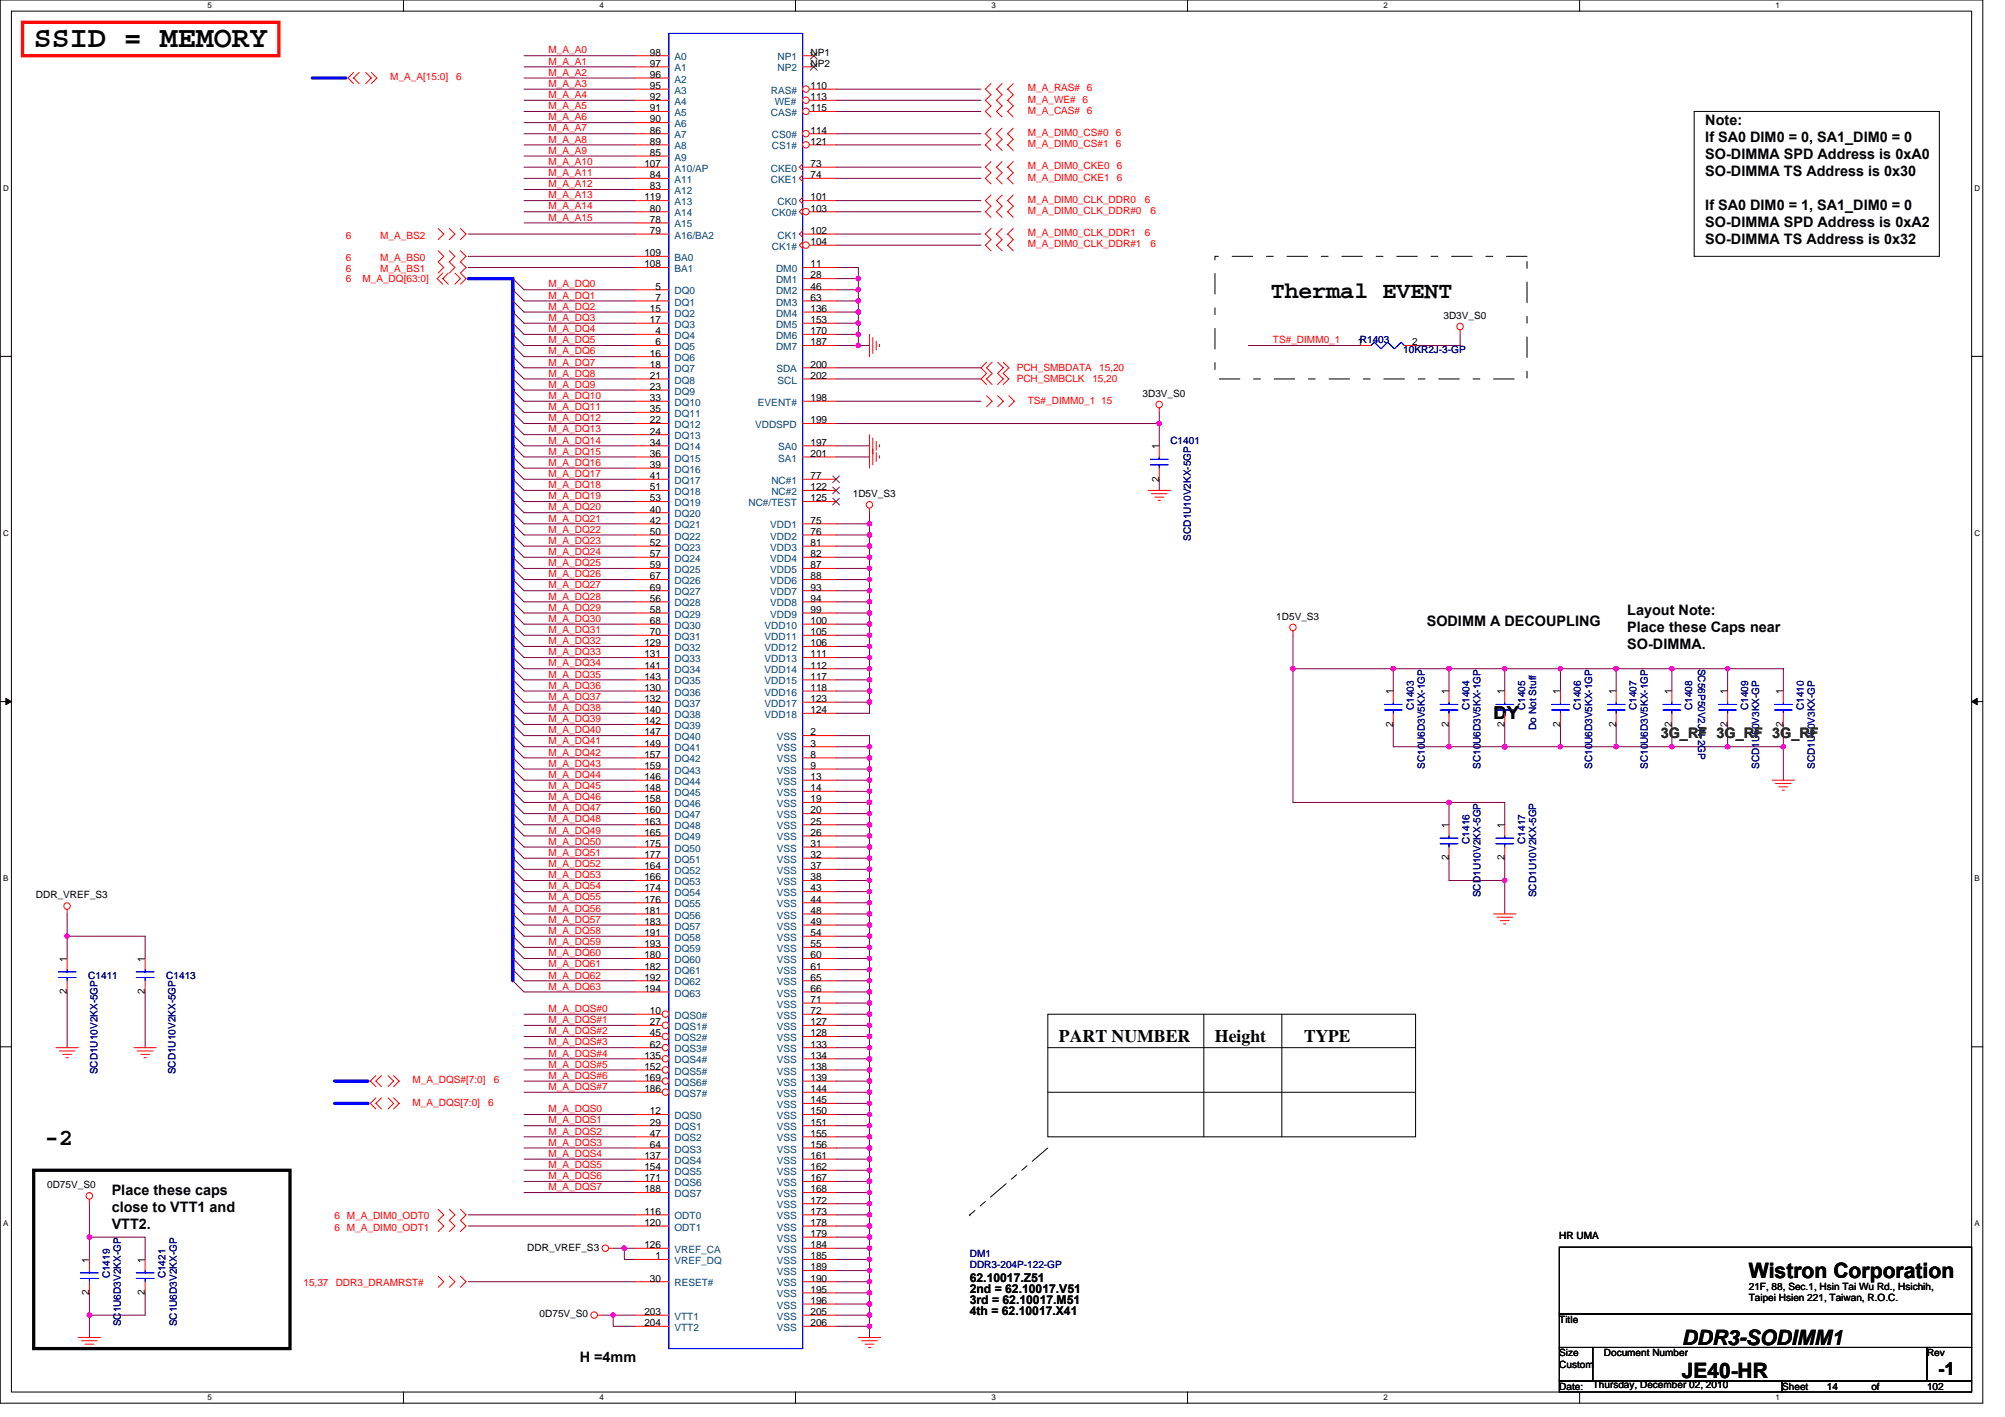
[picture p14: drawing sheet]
<svg xmlns="http://www.w3.org/2000/svg" width="297mm" height="210mm" viewBox="0 0 297 210" stroke-linecap="round" stroke-linejoin="round" font-family="sans-serif">
<defs><g id="words">
<text font-size="4.4" x="5" y="7">SSID = MEMORY</text>
<g font-size="3.5">
<text x="188.3" y="44.2">Thermal EVENT</text>
<text x="6.6" y="169.7">-2</text>
</g>
<g font-size="3.1">
<text x="259.1" y="189.3">Wistron Corporation</text>
<text x="249.2" y="199.2">DDR3-SODIMM1</text>
<text x="249.2" y="204.2">JE40-HR</text>
</g>
<g font-size="2.6">
<text x="221.3" y="106.4">DY</text>
<text x="156.9" y="154.3">PART NUMBER</text>
<text x="180" y="154.3">Height</text>
<text x="193.2" y="154.3">TYPE</text>
<text x="287.1" y="203.7">-1</text>
</g>
<g font-size="2.1">
<text x="252.6" y="18.5">Note:</text>
<text x="252.6" y="21">If SA0 DIM0 = 0, SA1_DIM0 = 0</text>
<text x="252.6" y="23.5">SO-DIMMA SPD Address is 0xA0</text>
<text x="252.6" y="26.1">SO-DIMMA TS Address is 0x30</text>
<text x="252.6" y="31.1">If SA0 DIM0 = 1, SA1_DIM0 = 0</text>
<text x="252.6" y="33.6">SO-DIMMA SPD Address is 0xA2</text>
<text x="252.6" y="36.1">SO-DIMMA TS Address is 0x32</text>
<text x="211.4" y="92.8">SODIMM A DECOUPLING</text>
<text x="241.1" y="91.1">Layout Note:</text>
<text x="241.1" y="93.7">Place these Caps near</text>
<text x="241.1" y="96.2">SO-DIMMA.</text>
<text x="16.5" y="177">Place these caps</text>
<text x="16.5" y="179.5">close to VTT1 and</text>
<text x="16.5" y="182">VTT2.</text>
<text x="85.9" y="201.8">H =4mm</text>
</g>
<text font-size="2.1" fill="#008000" x="246" y="109.3">3G_RF 3G_RF 3G_RF</text>
<g font-size="1.8">
<text x="143.7" y="189.9">62.10017.Z51</text>
<text x="143.7" y="191.5">2nd = 62.10017.V51</text>
<text x="143.7" y="193.2">3rd = 62.10017.M51</text>
<text x="143.7" y="194.8">4th = 62.10017.X41</text>
</g>
<g font-size="1.5" fill="#f00">
<text x="57.8" y="11.9">M_A_A[15:0]</text>
<text x="67.6" y="11.9">6</text>
<text x="81.3" y="9.6">M_A_A1</text>
<text x="81.3" y="11.2">M_A_A2</text>
<text x="81.3" y="7.9">M_A_A0</text>
<text x="81.3" y="12.9">M_A_A3</text>
<text x="81.3" y="14.5">M_A_A4</text>
<text x="81.3" y="16.2">M_A_A5</text>
<text x="81.3" y="17.8">M_A_A6</text>
<text x="152.3" y="15.2">M_A_WE# 6</text>
<text x="152.3" y="16.8">M_A_CAS# 6</text>
<text x="152.3" y="13.5">M_A_RAS# 6</text>
<text x="81.3" y="19.5">M_A_A7</text>
<text x="81.3" y="21.1">M_A_A8</text>
<text x="81.3" y="22.8">M_A_A9</text>
<text x="152.3" y="20.2">M_A_DIM0_CS#0</text>
<text x="152.3" y="21.8">M_A_DIM0_CS#1</text>
<text x="165.3" y="20.2">6</text>
<text x="165.3" y="21.8">6</text>
<text x="81.3" y="24.4">M_A_A10</text>
<text x="81.3" y="26.1">M_A_A11</text>
<text x="81.3" y="29.4">M_A_A13</text>
<text x="81.3" y="27.7">M_A_A12</text>
<text x="152.3" y="25.1">M_A_DIM0_CKE0</text>
<text x="152.3" y="26.8">M_A_DIM0_CKE1</text>
<text x="165.5" y="25.1">6</text>
<text x="165.5" y="26.8">6</text>
<text x="51.2" y="35.3">6</text>
<text x="56.3" y="35.3">M_A_BS2</text>
<text x="81.3" y="31">M_A_A14</text>
<text x="81.3" y="32.7">M_A_A15</text>
<text x="152.3" y="30.1">M_A_DIM0_CLK_DDR0</text>
<text x="152.3" y="31.7">M_A_DIM0_CLK_DDR#0</text>
<text x="152.3" y="35">M_A_DIM0_CLK_DDR1</text>
<text x="169.6" y="30.1">6</text>
<text x="169.6" y="35">6</text>
<text x="170.4" y="31.7">6</text>
<text x="51.2" y="38.7">6</text>
<text x="51.2" y="40.3">6</text>
<text x="51.2" y="41.8">6</text>
<text x="53.7" y="41.8">M_A_DQ[63:0]</text>
<text x="56.3" y="38.7">M_A_BS0</text>
<text x="56.3" y="40.3">M_A_BS1</text>
<text x="152.3" y="36.7">M_A_DIM0_CLK_DDR#1</text>
<text x="170.4" y="36.7">6</text>
<text x="81.3" y="42.6">M_A_DQ0</text>
<text x="81.3" y="44.2">M_A_DQ1</text>
<text x="81.3" y="45.9">M_A_DQ2</text>
<text x="81.3" y="47.5">M_A_DQ3</text>
<text x="81.3" y="49.2">M_A_DQ4</text>
<text x="81.3" y="50.8">M_A_DQ5</text>
<text x="81.3" y="52.5">M_A_DQ6</text>
<text x="188.6" y="50.8">TS#_DIMM0_1</text>
<text x="81.3" y="54.1">M_A_DQ7</text>
<text x="81.3" y="55.8">M_A_DQ8</text>
<text x="81.3" y="57.4">M_A_DQ9</text>
<text x="81.3" y="59.1">M_A_DQ10</text>
<text x="150.6" y="56.6">PCH_SMBCLK</text>
<text x="150.6" y="55">PCH_SMBDATA</text>
<text x="152.3" y="59.8">TS#_DIMM0_1 15</text>
<text x="161.8" y="56.6">15,20</text>
<text x="162.8" y="55">15,20</text>
<text x="81.3" y="62.4">M_A_DQ12</text>
<text x="81.3" y="64.1">M_A_DQ13</text>
<text x="81.3" y="65.7">M_A_DQ14</text>
<text x="81.3" y="60.7">M_A_DQ11</text>
<text x="81.3" y="67.4">M_A_DQ15</text>
<text x="81.3" y="69">M_A_DQ16</text>
<text x="81.3" y="70.7">M_A_DQ17</text>
<text x="81.3" y="72.3">M_A_DQ18</text>
<text x="81.3" y="74">M_A_DQ19</text>
<text x="81.3" y="75.6">M_A_DQ20</text>
<text x="81.3" y="77.3">M_A_DQ21</text>
<text x="81.3" y="78.9">M_A_DQ22</text>
<text x="81.3" y="80.6">M_A_DQ23</text>
<text x="81.3" y="82.2">M_A_DQ24</text>
<text x="81.3" y="83.9">M_A_DQ25</text>
<text x="81.3" y="85.5">M_A_DQ26</text>
<text x="81.3" y="87.2">M_A_DQ27</text>
<text x="81.3" y="88.8">M_A_DQ28</text>
<text x="81.3" y="90.5">M_A_DQ29</text>
<text x="81.3" y="92.1">M_A_DQ30</text>
<text x="81.3" y="93.8">M_A_DQ31</text>
<text x="81.3" y="95.4">M_A_DQ32</text>
<text x="81.3" y="97.1">M_A_DQ33</text>
<text x="81.3" y="98.7">M_A_DQ34</text>
<text x="81.3" y="100.4">M_A_DQ35</text>
<text x="81.3" y="102">M_A_DQ36</text>
<text x="81.3" y="103.7">M_A_DQ37</text>
<text x="81.3" y="105.3">M_A_DQ38</text>
<text x="81.3" y="107">M_A_DQ39</text>
<text x="81.3" y="108.6">M_A_DQ40</text>
<text x="81.3" y="110.3">M_A_DQ41</text>
<text x="81.3" y="111.9">M_A_DQ42</text>
<text x="81.3" y="113.6">M_A_DQ43</text>
<text x="81.3" y="115.2">M_A_DQ44</text>
<text x="81.3" y="116.9">M_A_DQ45</text>
<text x="81.3" y="118.5">M_A_DQ46</text>
<text x="81.3" y="120.2">M_A_DQ47</text>
<text x="81.3" y="121.8">M_A_DQ48</text>
<text x="81.3" y="123.5">M_A_DQ49</text>
<text x="81.3" y="125.1">M_A_DQ50</text>
<text x="81.3" y="126.8">M_A_DQ51</text>
<text x="81.3" y="128.4">M_A_DQ52</text>
<text x="81.3" y="130.1">M_A_DQ53</text>
<text x="81.3" y="131.7">M_A_DQ54</text>
<text x="81.3" y="133.4">M_A_DQ55</text>
<text x="81.3" y="135">M_A_DQ56</text>
<text x="81.3" y="136.7">M_A_DQ57</text>
<text x="81.3" y="138.3">M_A_DQ58</text>
<text x="81.3" y="140">M_A_DQ59</text>
<text x="81.3" y="141.6">M_A_DQ60</text>
<text x="81.3" y="143.3">M_A_DQ61</text>
<text x="81.3" y="149.9">M_A_DQS#0</text>
<text x="81.3" y="144.9">M_A_DQ62</text>
<text x="81.3" y="146.6">M_A_DQ63</text>
<text x="81.3" y="151.6">M_A_DQS#1</text>
<text x="81.3" y="153.2">M_A_DQS#2</text>
<text x="81.3" y="154.9">M_A_DQS#3</text>
<text x="61.1" y="160.5">M_A_DQS#[7:0]</text>
<text x="73.2" y="160.5">6</text>
<text x="81.3" y="158.2">M_A_DQS#5</text>
<text x="81.3" y="159.8">M_A_DQS#6</text>
<text x="81.3" y="161.5">M_A_DQS#7</text>
<text x="81.3" y="156.5">M_A_DQS#4</text>
<text x="61.1" y="163.8">M_A_DQS[7:0]</text>
<text x="72.3" y="163.8">6</text>
<text x="81.3" y="164.8">M_A_DQS0</text>
<text x="81.3" y="166.4">M_A_DQS1</text>
<text x="81.3" y="169.7">M_A_DQS3</text>
<text x="81.3" y="171.4">M_A_DQS4</text>
<text x="81.3" y="173">M_A_DQS5</text>
<text x="81.3" y="168.1">M_A_DQS2</text>
<text x="81.3" y="174.7">M_A_DQS6</text>
<text x="81.3" y="176.3">M_A_DQS7</text>
<text x="49.6" y="180.6">6 M_A_DIM0_ODT0</text>
<text x="49.6" y="182.3">6 M_A_DIM0_ODT1</text>
<text x="45" y="190.5">15,37</text>
<text x="49.7" y="190.5">DDR3_DRAMRST#</text>
</g>
<g font-size="1.5">
<text x="96.3" y="8.2">98</text>
<text x="96.3" y="9.9">97</text>
<text x="96.3" y="11.5">96</text>
<text x="120.1" y="8.2">NP1</text>
<text x="120.1" y="9.9">NP2</text>
<text x="96.3" y="13.2">95</text>
<text x="96.3" y="14.8">92</text>
<text x="96.3" y="16.5">91</text>
<text x="120.1" y="13.2">110</text>
<text x="120.1" y="16.5">115</text>
<text x="120.1" y="14.8">113</text>
<text x="96.3" y="18.1">90</text>
<text x="96.3" y="19.8">86</text>
<text x="96.3" y="21.4">89</text>
<text x="96.3" y="23.1">85</text>
<text x="120.1" y="19.8">114</text>
<text x="120.1" y="21.4">121</text>
<text x="95.5" y="24.7">107</text>
<text x="95.5" y="29.7">119</text>
<text x="96.3" y="26.4">84</text>
<text x="96.3" y="28">83</text>
<text x="120.1" y="29.7">101</text>
<text x="120.1" y="24.7">73</text>
<text x="120.1" y="26.4">74</text>
<text x="96.3" y="31.3">80</text>
<text x="96.3" y="33">78</text>
<text x="96.3" y="34.6">79</text>
<text x="120.1" y="34.6">102</text>
<text x="120.1" y="31.3">103</text>
<text x="95.5" y="38">109</text>
<text x="95.5" y="39.6">108</text>
<text x="120.1" y="39.6">11</text>
<text x="120.1" y="41.3">28</text>
<text x="120.1" y="36.3">104</text>
<text x="96.3" y="46.2">15</text>
<text x="96.3" y="47.9">17</text>
<text x="97.1" y="42.9">5</text>
<text x="97.1" y="44.6">7</text>
<text x="120.1" y="42.9">46</text>
<text x="120.1" y="44.6">63</text>
<text x="120.1" y="46.2">136</text>
<text x="120.1" y="47.9">153</text>
<text x="213.8" y="47.2">3D3V_S0</text>
<text x="96.3" y="52.8">16</text>
<text x="97.1" y="49.5">4</text>
<text x="97.1" y="51.2">6</text>
<text x="120.1" y="49.5">170</text>
<text x="120.1" y="51.2">187</text>
<text x="201.1" y="51.2">1R1403</text>
<text x="209.2" y="51.2">2</text>
<text x="96.3" y="54.5">18</text>
<text x="96.3" y="56.1">21</text>
<text x="96.3" y="57.8">23</text>
<text x="96.3" y="59.4">33</text>
<text x="120.1" y="59.4">198</text>
<text x="120.1" y="54.5">200</text>
<text x="120.1" y="56.1">202</text>
<text x="169.3" y="58.8">3D3V_S0</text>
<text x="96.3" y="61.1">35</text>
<text x="96.3" y="62.7">22</text>
<text x="96.3" y="64.4">24</text>
<text x="120.1" y="62.7">199</text>
<text x="96.3" y="66">34</text>
<text x="96.3" y="67.7">36</text>
<text x="96.3" y="69.3">39</text>
<text x="96.3" y="71">41</text>
<text x="120.1" y="71">77</text>
<text x="120.1" y="66">197</text>
<text x="120.1" y="67.7">201</text>
<text x="171.7" y="71.3" transform="rotate(-90 171.7 71.3)">2</text>
<text x="171.7" y="66.5" transform="rotate(-90 171.7 66.5)">1</text>
<text x="96.3" y="72.6">51</text>
<text x="96.3" y="74.3">53</text>
<text x="96.3" y="75.9">40</text>
<text x="96.3" y="77.6">42</text>
<text x="120.1" y="77.6">75</text>
<text x="120.1" y="72.6">122</text>
<text x="120.1" y="74.3">125</text>
<text x="126.3" y="73.6">1D5V_S3</text>
<text x="96.3" y="79.2">50</text>
<text x="96.3" y="80.9">52</text>
<text x="96.3" y="82.5">57</text>
<text x="120.1" y="80.9">81</text>
<text x="120.1" y="82.5">82</text>
<text x="120.1" y="79.2">76</text>
<text x="96.3" y="84.2">59</text>
<text x="96.3" y="85.8">67</text>
<text x="96.3" y="87.5">69</text>
<text x="96.3" y="89.1">56</text>
<text x="120.1" y="84.2">87</text>
<text x="120.1" y="85.8">88</text>
<text x="120.1" y="87.5">93</text>
<text x="120.1" y="89.1">94</text>
<text x="95.5" y="95.7">129</text>
<text x="96.3" y="90.8">58</text>
<text x="96.3" y="92.4">68</text>
<text x="96.3" y="94.1">70</text>
<text x="120.1" y="90.8">99</text>
<text x="120.1" y="92.4">100</text>
<text x="120.1" y="94.1">105</text>
<text x="120.1" y="95.7">106</text>
<text x="189.1" y="91.8">1D5V_S3</text>
<text x="95.5" y="97.4">131</text>
<text x="95.5" y="99">141</text>
<text x="95.5" y="100.7">143</text>
<text x="120.1" y="97.4">111</text>
<text x="120.1" y="99">112</text>
<text x="120.1" y="100.7">117</text>
<text x="95.5" y="102.3">130</text>
<text x="95.5" y="104">132</text>
<text x="95.5" y="105.6">140</text>
<text x="95.5" y="107.3">142</text>
<text x="120.1" y="105.6">124</text>
<text x="120.1" y="102.3">118</text>
<text x="120.1" y="104">123</text>
<text x="206.4" y="107.7" transform="rotate(-90 206.4 107.7)">2</text>
<text x="206.4" y="102.8" transform="rotate(-90 206.4 102.8)">1</text>
<text x="214.6" y="107.7" transform="rotate(-90 214.6 107.7)">2</text>
<text x="214.6" y="102.8" transform="rotate(-90 214.6 102.8)">1</text>
<text x="222.9" y="107.7" transform="rotate(-90 222.9 107.7)">2</text>
<text x="222.9" y="102.8" transform="rotate(-90 222.9 102.8)">1</text>
<text x="231.2" y="107.7" transform="rotate(-90 231.2 107.7)">2</text>
<text x="231.2" y="102.8" transform="rotate(-90 231.2 102.8)">1</text>
<text x="239.4" y="107.7" transform="rotate(-90 239.4 107.7)">2</text>
<text x="239.4" y="102.8" transform="rotate(-90 239.4 102.8)">1</text>
<text x="247.7" y="107.7" transform="rotate(-90 247.7 107.7)">2</text>
<text x="247.7" y="102.8" transform="rotate(-90 247.7 102.8)">1</text>
<text x="255.9" y="107.7" transform="rotate(-90 255.9 107.7)">2</text>
<text x="255.9" y="102.8" transform="rotate(-90 255.9 102.8)">1</text>
<text x="264.2" y="107.7" transform="rotate(-90 264.2 107.7)">2</text>
<text x="264.2" y="102.8" transform="rotate(-90 264.2 102.8)">1</text>
<text x="95.5" y="108.9">147</text>
<text x="95.5" y="110.6">149</text>
<text x="95.5" y="112.2">157</text>
<text x="95.5" y="113.9">159</text>
<text x="120.1" y="108.9">2</text>
<text x="120.1" y="110.6">3</text>
<text x="120.1" y="112.2">8</text>
<text x="120.1" y="113.9">9</text>
<text x="95.5" y="115.5">146</text>
<text x="95.5" y="117.2">148</text>
<text x="95.5" y="118.9">158</text>
<text x="120.1" y="115.5">13</text>
<text x="120.1" y="117.2">14</text>
<text x="120.1" y="118.9">19</text>
<text x="95.5" y="120.5">160</text>
<text x="95.5" y="122.2">163</text>
<text x="95.5" y="123.8">165</text>
<text x="95.5" y="125.5">175</text>
<text x="120.1" y="120.5">20</text>
<text x="120.1" y="122.2">25</text>
<text x="120.1" y="123.8">26</text>
<text x="120.1" y="125.5">31</text>
<text x="214.6" y="122.7" transform="rotate(-90 214.6 122.7)">1</text>
<text x="222.9" y="122.7" transform="rotate(-90 222.9 122.7)">1</text>
<text x="95.5" y="127.1">177</text>
<text x="95.5" y="128.8">164</text>
<text x="95.5" y="130.4">166</text>
<text x="120.1" y="127.1">32</text>
<text x="120.1" y="128.8">37</text>
<text x="120.1" y="130.4">38</text>
<text x="214.6" y="127.5" transform="rotate(-90 214.6 127.5)">2</text>
<text x="222.9" y="127.5" transform="rotate(-90 222.9 127.5)">2</text>
<text x="5.3" y="133.1">DDR_VREF_S3</text>
<text x="95.5" y="132.1">174</text>
<text x="95.5" y="133.7">176</text>
<text x="95.5" y="135.4">181</text>
<text x="95.5" y="137">183</text>
<text x="120.1" y="132.1">43</text>
<text x="120.1" y="133.7">44</text>
<text x="120.1" y="135.4">48</text>
<text x="120.1" y="137">49</text>
<text x="9.9" y="142.5" transform="rotate(-90 9.9 142.5)">1</text>
<text x="21.5" y="142.5" transform="rotate(-90 21.5 142.5)">1</text>
<text x="95.5" y="138.7">191</text>
<text x="95.5" y="140.3">193</text>
<text x="95.5" y="142">180</text>
<text x="95.5" y="143.6">182</text>
<text x="120.1" y="138.7">54</text>
<text x="120.1" y="140.3">55</text>
<text x="120.1" y="142">60</text>
<text x="120.1" y="143.6">61</text>
<text x="9.9" y="147.3" transform="rotate(-90 9.9 147.3)">2</text>
<text x="21.5" y="147.3" transform="rotate(-90 21.5 147.3)">2</text>
<text x="95.5" y="145.3">192</text>
<text x="95.5" y="146.9">194</text>
<text x="120.1" y="145.3">65</text>
<text x="120.1" y="146.9">66</text>
<text x="120.1" y="148.6">71</text>
<text x="96.3" y="150.2">10</text>
<text x="96.3" y="151.9">27</text>
<text x="96.3" y="153.5">45</text>
<text x="96.3" y="155.2">62</text>
<text x="120.1" y="150.2">72</text>
<text x="120.1" y="151.9">127</text>
<text x="120.1" y="153.5">128</text>
<text x="120.1" y="155.2">133</text>
<text x="95.5" y="156.8">135</text>
<text x="95.5" y="158.5">152</text>
<text x="95.5" y="160.1">169</text>
<text x="95.5" y="161.8">186</text>
<text x="120.1" y="156.8">134</text>
<text x="120.1" y="158.5">138</text>
<text x="120.1" y="160.1">139</text>
<text x="120.1" y="161.8">144</text>
<text x="96.3" y="165.1">12</text>
<text x="96.3" y="166.7">29</text>
<text x="120.1" y="163.4">145</text>
<text x="120.1" y="166.7">151</text>
<text x="120.1" y="165.1">150</text>
<text x="95.5" y="171.7">137</text>
<text x="95.5" y="173.3">154</text>
<text x="96.3" y="168.4">47</text>
<text x="96.3" y="170">64</text>
<text x="120.1" y="168.4">155</text>
<text x="120.1" y="170">156</text>
<text x="120.1" y="171.7">161</text>
<text x="120.1" y="173.3">162</text>
<text x="7" y="176">0D75V_S0</text>
<text x="95.5" y="175">171</text>
<text x="95.5" y="176.6">188</text>
<text x="95.5" y="179.9">116</text>
<text x="120.1" y="175">167</text>
<text x="120.1" y="176.6">168</text>
<text x="120.1" y="179.9">173</text>
<text x="120.1" y="178.3">172</text>
<text x="78.1" y="185.3">DDR_VREF_S3</text>
<text x="95.5" y="181.6">120</text>
<text x="95.5" y="184.9">126</text>
<text x="120.1" y="183.2">179</text>
<text x="120.1" y="181.6">178</text>
<text x="120.1" y="184.9">184</text>
<text x="231" y="183.6">HR UMA</text>
<text x="13.2" y="191.9" transform="rotate(-90 13.2 191.9)">2</text>
<text x="13.2" y="187" transform="rotate(-90 13.2 187)">1</text>
<text x="21.5" y="191.9" transform="rotate(-90 21.5 191.9)">2</text>
<text x="21.5" y="187" transform="rotate(-90 21.5 187)">1</text>
<text x="96.3" y="189.8">30</text>
<text x="97.1" y="186.5">1</text>
<text x="120.1" y="186.5">185</text>
<text x="120.1" y="188.2">189</text>
<text x="120.1" y="189.8">190</text>
<text x="120.1" y="191.5">195</text>
<text x="259.1" y="191">21F, 88, Sec.1, Hsin Tai Wu Rd., Hsichih,</text>
<text x="79.9" y="195.2">0D75V_S0</text>
<text x="95.5" y="194.8">203</text>
<text x="95.5" y="196.4">204</text>
<text x="120.1" y="193.1">196</text>
<text x="120.1" y="194.8">205</text>
<text x="120.1" y="196.4">206</text>
<text x="231" y="196">Title</text>
<text x="259.1" y="192.7">Taipei Hsien 221, Taiwan, R.O.C.</text>
<text x="231" y="200.9">Size</text>
<text x="231" y="202.6">Custom</text>
<text x="237.6" y="200.9">Document Number</text>
<text x="285.5" y="200.9">Rev</text>
<text x="231" y="205.9">Date:</text>
<text x="236" y="205.6">Thursday, December 02, 2010</text>
<text x="264" y="205.9">Sheet</text>
<text x="270.6" y="205.9">14</text>
<text x="277.2" y="205.9">of</text>
<text x="285.5" y="205.9">102</text>
</g>
<g font-size="1.5" fill="#004080">
<text x="99.9" y="8.9">A0</text>
<text x="99.9" y="10.6">A1</text>
<text x="115.2" y="8.9">NP1</text>
<text x="115.2" y="10.6">NP2</text>
<text x="99.9" y="12.2">A2</text>
<text x="99.9" y="13.9">A3</text>
<text x="99.9" y="15.5">A4</text>
<text x="99.9" y="17.2">A5</text>
<text x="114.2" y="13.9">RAS#</text>
<text x="114.2" y="17.2">CAS#</text>
<text x="114.8" y="15.5">WE#</text>
<text x="99.9" y="18.8">A6</text>
<text x="99.9" y="20.5">A7</text>
<text x="99.9" y="22.1">A8</text>
<text x="99.9" y="23.8">A9</text>
<text x="114.4" y="20.5">CS0#</text>
<text x="114.4" y="22.1">CS1#</text>
<text x="99.9" y="25.4">A10/AP</text>
<text x="99.9" y="27.1">A11</text>
<text x="99.9" y="28.7">A12</text>
<text x="114.2" y="25.4">CKE0</text>
<text x="114.2" y="27.1">CKE1</text>
<text x="99.9" y="30.4">A13</text>
<text x="99.9" y="32">A14</text>
<text x="99.9" y="33.7">A15</text>
<text x="99.9" y="35.3">A16/BA2</text>
<text x="114.4" y="32">CK0#</text>
<text x="115.2" y="30.4">CK0</text>
<text x="115.2" y="35.3">CK1</text>
<text x="99.9" y="38.7">BA0</text>
<text x="99.9" y="40.3">BA1</text>
<text x="114.4" y="37">CK1#</text>
<text x="115" y="40.3">DM0</text>
<text x="115" y="42">DM1</text>
<text x="99.9" y="43.6">DQ0</text>
<text x="99.9" y="45.3">DQ1</text>
<text x="99.9" y="46.9">DQ2</text>
<text x="115" y="43.6">DM2</text>
<text x="115" y="45.3">DM3</text>
<text x="115" y="46.9">DM4</text>
<text x="99.9" y="48.6">DQ3</text>
<text x="99.9" y="50.2">DQ4</text>
<text x="99.9" y="51.9">DQ5</text>
<text x="99.9" y="53.5">DQ6</text>
<text x="115" y="48.6">DM5</text>
<text x="115" y="50.2">DM6</text>
<text x="115" y="51.9">DM7</text>
<text x="99.9" y="55.2">DQ7</text>
<text x="99.9" y="56.8">DQ8</text>
<text x="99.9" y="58.5">DQ9</text>
<text x="115" y="55.2">SDA</text>
<text x="115.2" y="56.8">SCL</text>
<text x="99.9" y="60.1">DQ10</text>
<text x="99.9" y="61.8">DQ11</text>
<text x="99.9" y="63.4">DQ12</text>
<text x="99.9" y="65.1">DQ13</text>
<text x="111.9" y="63.4">VDDSPD</text>
<text x="112.3" y="60.1">EVENT#</text>
<text x="99.9" y="66.7">DQ14</text>
<text x="99.9" y="68.4">DQ15</text>
<text x="99.9" y="70">DQ16</text>
<text x="99.9" y="71.7">DQ17</text>
<text x="114.3" y="71.7">NC#1</text>
<text x="115.3" y="66.7">SA0</text>
<text x="115.3" y="68.4">SA1</text>
<text x="99.9" y="73.3">DQ18</text>
<text x="99.9" y="75">DQ19</text>
<text x="99.9" y="76.6">DQ20</text>
<text x="110.9" y="75">NC#/TEST</text>
<text x="114.3" y="73.3">NC#2</text>
<text x="99.9" y="78.3">DQ21</text>
<text x="99.9" y="79.9">DQ22</text>
<text x="99.9" y="81.6">DQ23</text>
<text x="99.9" y="83.2">DQ24</text>
<text x="114.1" y="81.6">VDD3</text>
<text x="114.1" y="83.2">VDD4</text>
<text x="114.1" y="78.3">VDD1</text>
<text x="114.1" y="79.9">VDD2</text>
<text x="99.9" y="84.9">DQ25</text>
<text x="99.9" y="86.5">DQ26</text>
<text x="99.9" y="88.2">DQ27</text>
<text x="99.9" y="89.8">DQ28</text>
<text x="114.1" y="84.9">VDD5</text>
<text x="114.1" y="86.5">VDD6</text>
<text x="114.1" y="88.2">VDD7</text>
<text x="114.1" y="89.8">VDD8</text>
<text x="99.9" y="91.5">DQ29</text>
<text x="99.9" y="93.1">DQ30</text>
<text x="99.9" y="94.8">DQ31</text>
<text x="113.3" y="93.1">VDD10</text>
<text x="113.3" y="94.8">VDD11</text>
<text x="114.1" y="91.5">VDD9</text>
<text x="99.9" y="96.4">DQ32</text>
<text x="99.9" y="98.1">DQ33</text>
<text x="99.9" y="99.7">DQ34</text>
<text x="99.9" y="101.4">DQ35</text>
<text x="113.3" y="98.1">VDD13</text>
<text x="113.3" y="99.7">VDD14</text>
<text x="113.3" y="101.4">VDD15</text>
<text x="113.3" y="96.4">VDD12</text>
<text x="99.9" y="103">DQ36</text>
<text x="99.9" y="104.7">DQ37</text>
<text x="99.9" y="106.3">DQ38</text>
<text x="99.9" y="108">DQ39</text>
<text x="113.3" y="106.3">VDD18</text>
<text x="113.3" y="103">VDD16</text>
<text x="113.3" y="104.7">VDD17</text>
<text x="99.9" y="109.6">DQ40</text>
<text x="99.9" y="111.3">DQ41</text>
<text x="99.9" y="112.9">DQ42</text>
<text x="115.1" y="109.6">VSS</text>
<text x="115.1" y="111.3">VSS</text>
<text x="115.1" y="112.9">VSS</text>
<text x="99.9" y="114.6">DQ43</text>
<text x="99.9" y="116.2">DQ44</text>
<text x="99.9" y="117.9">DQ45</text>
<text x="99.9" y="119.5">DQ46</text>
<text x="115.1" y="114.6">VSS</text>
<text x="115.1" y="116.2">VSS</text>
<text x="115.1" y="117.9">VSS</text>
<text x="115.1" y="119.5">VSS</text>
<text x="99.9" y="121.2">DQ47</text>
<text x="99.9" y="122.9">DQ48</text>
<text x="99.9" y="124.5">DQ49</text>
<text x="115.1" y="121.2">VSS</text>
<text x="115.1" y="122.9">VSS</text>
<text x="115.1" y="124.5">VSS</text>
<text x="99.9" y="126.2">DQ50</text>
<text x="99.9" y="127.8">DQ51</text>
<text x="99.9" y="129.5">DQ52</text>
<text x="99.9" y="131.1">DQ53</text>
<text x="115.1" y="126.2">VSS</text>
<text x="115.1" y="127.8">VSS</text>
<text x="115.1" y="129.5">VSS</text>
<text x="115.1" y="131.1">VSS</text>
<text x="99.9" y="132.8">DQ54</text>
<text x="99.9" y="134.4">DQ55</text>
<text x="99.9" y="136.1">DQ56</text>
<text x="99.9" y="137.7">DQ57</text>
<text x="115.1" y="132.8">VSS</text>
<text x="115.1" y="134.4">VSS</text>
<text x="115.1" y="136.1">VSS</text>
<text x="115.1" y="137.7">VSS</text>
<text x="99.9" y="139.4">DQ58</text>
<text x="99.9" y="141">DQ59</text>
<text x="99.9" y="142.7">DQ60</text>
<text x="115.1" y="139.4">VSS</text>
<text x="115.1" y="141">VSS</text>
<text x="115.1" y="142.7">VSS</text>
<text x="99.9" y="144.3">DQ61</text>
<text x="99.9" y="146">DQ62</text>
<text x="99.9" y="147.6">DQ63</text>
<text x="115.1" y="144.3">VSS</text>
<text x="115.1" y="146">VSS</text>
<text x="115.1" y="147.6">VSS</text>
<text x="115.1" y="149.3">VSS</text>
<text x="99.9" y="150.9">DQS0#</text>
<text x="99.9" y="152.6">DQS1#</text>
<text x="99.9" y="154.2">DQS2#</text>
<text x="99.9" y="155.9">DQS3#</text>
<text x="115.1" y="150.9">VSS</text>
<text x="115.1" y="152.6">VSS</text>
<text x="115.1" y="154.2">VSS</text>
<text x="115.1" y="155.9">VSS</text>
<text x="99.9" y="157.5">DQS4#</text>
<text x="99.9" y="159.2">DQS5#</text>
<text x="99.9" y="160.8">DQS6#</text>
<text x="115.1" y="157.5">VSS</text>
<text x="115.1" y="159.2">VSS</text>
<text x="115.1" y="160.8">VSS</text>
<text x="99.9" y="162.5">DQS7#</text>
<text x="99.9" y="165.8">DQS0</text>
<text x="99.9" y="167.4">DQS1</text>
<text x="115.1" y="162.5">VSS</text>
<text x="115.1" y="164.1">VSS</text>
<text x="115.1" y="167.4">VSS</text>
<text x="115.1" y="165.8">VSS</text>
<text x="99.9" y="169.1">DQS2</text>
<text x="99.9" y="170.7">DQS3</text>
<text x="99.9" y="172.4">DQS4</text>
<text x="115.1" y="169.1">VSS</text>
<text x="115.1" y="170.7">VSS</text>
<text x="115.1" y="172.4">VSS</text>
<text x="99.9" y="174">DQS5</text>
<text x="99.9" y="175.7">DQS6</text>
<text x="99.9" y="177.3">DQS7</text>
<text x="115.1" y="174">VSS</text>
<text x="115.1" y="175.7">VSS</text>
<text x="115.1" y="177.3">VSS</text>
<text x="115.1" y="179">VSS</text>
<text x="99.9" y="180.6">ODT0</text>
<text x="99.9" y="182.3">ODT1</text>
<text x="99.9" y="185.6">VREF_CA</text>
<text x="115.1" y="180.6">VSS</text>
<text x="115.1" y="183.9">VSS</text>
<text x="115.1" y="182.3">VSS</text>
<text x="115.1" y="185.6">VSS</text>
<text x="99.9" y="187.2">VREF_DQ</text>
<text x="99.9" y="190.5">RESET#</text>
<text x="115.1" y="187.2">VSS</text>
<text x="115.1" y="188.9">VSS</text>
<text x="115.1" y="190.5">VSS</text>
<text x="99.9" y="195.5">VTT1</text>
<text x="99.9" y="197.1">VTT2</text>
<text x="115.1" y="192.2">VSS</text>
<text x="115.1" y="193.8">VSS</text>
<text x="115.1" y="195.5">VSS</text>
<text x="115.1" y="197.1">VSS</text>
</g>
<g font-size="1.5" fill="#000080">
<text x="207.9" y="52.3">10KR2J-3-GP</text>
<text x="173.4" y="65.7">C1401</text>
<text x="176.4" y="80.1" transform="rotate(-90 176.4 80.1)">SCD1U10V2KX-5GP</text>
<text x="251.6" y="99.1" transform="rotate(90 251.6 99.1)">SC56P50V2JN-2GP</text>
<text x="209.4" y="105.2" transform="rotate(-90 209.4 105.2)">C1403</text>
<text x="217.7" y="105.2" transform="rotate(-90 217.7 105.2)">C1404</text>
<text x="226" y="105.2" transform="rotate(-90 226 105.2)">C1405</text>
<text x="234.2" y="105.2" transform="rotate(-90 234.2 105.2)">C1406</text>
<text x="242.5" y="105.2" transform="rotate(-90 242.5 105.2)">C1407</text>
<text x="250.7" y="105.2" transform="rotate(-90 250.7 105.2)">C1408</text>
<text x="259" y="105.2" transform="rotate(-90 259 105.2)">C1409</text>
<text x="267.2" y="105.2" transform="rotate(-90 267.2 105.2)">C1410</text>
<text x="211.1" y="113.9" transform="rotate(-90 211.1 113.9)">SC10U6D3V5KX-1GP</text>
<text x="219.3" y="113.9" transform="rotate(-90 219.3 113.9)">SC10U6D3V5KX-1GP</text>
<text x="227.6" y="108.1" transform="rotate(-90 227.6 108.1)">Do Not Stuff</text>
<text x="235.9" y="113.9" transform="rotate(-90 235.9 113.9)">SC10U6D3V5KX-1GP</text>
<text x="244.1" y="113.9" transform="rotate(-90 244.1 113.9)">SC10U6D3V5KX-1GP</text>
<text x="260.6" y="113.9" transform="rotate(-90 260.6 113.9)">SCD1U50V3KX-GP</text>
<text x="268.9" y="113.9" transform="rotate(-90 268.9 113.9)">SCD1U50V3KX-GP</text>
<text x="217.7" y="125" transform="rotate(-90 217.7 125)">C1416</text>
<text x="226" y="125" transform="rotate(-90 226 125)">C1417</text>
<text x="219.3" y="132.9" transform="rotate(-90 219.3 132.9)">SCD1U10V2KX-5GP</text>
<text x="227.6" y="132.9" transform="rotate(-90 227.6 132.9)">SCD1U10V2KX-5GP</text>
<text x="13.1" y="145">C1411</text>
<text x="24.6" y="145">C1413</text>
<text x="14.5" y="159.2" transform="rotate(-90 14.5 159.2)">SCD1U10V2KX-5GP</text>
<text x="26" y="159.2" transform="rotate(-90 26 159.2)">SCD1U10V2KX-5GP</text>
<text x="16.3" y="189.4" transform="rotate(-90 16.3 189.4)">C1419</text>
<text x="24.5" y="189.4" transform="rotate(-90 24.5 189.4)">C1421</text>
<text x="143.7" y="186.2">DM1</text>
<text x="143.7" y="187.9">DDR3-204P-122-GP</text>
<text x="17.9" y="196.5" transform="rotate(-90 17.9 196.5)">SC1U6D3V2KX-GP</text>
<text x="26.2" y="196.5" transform="rotate(-90 26.2 196.5)">SC1U6D3V2KX-GP</text>
</g>
<g font-size="1.2">
<text x="30.7" y="1.2">5</text>
<text x="88.8" y="1.2">4</text>
<text x="146.9" y="1.2">3</text>
<text x="205" y="1.2">2</text>
<text x="263.1" y="1.2">1</text>
<text x=".5" y="28.3">D</text>
<text x="292.5" y="28.3">D</text>
<text x=".5" y="79.4">C</text>
<text x="292.5" y="79.4">C</text>
<text x=".5" y="130.5">B</text>
<text x="292.5" y="130.5">B</text>
<text x=".5" y="181.7">A</text>
<text x="292.5" y="181.7">A</text>
<text x="30.7" y="207.4">5</text>
<text x="88.8" y="207.4">4</text>
<text x="146.9" y="207.4">3</text>
<text x="205" y="207.4">2</text>
<text x="263.1" y="207.4">1</text>
</g>
</g></defs>
<path d="M0 0h293.7v207.9h-293.7zM1.7 1.7h290.4v204.5h-290.4z" fill="none" stroke="#000" stroke-width=".15"/>
<g fill="#fff">
<path d="M30.7 .2h.7v1.3h-.7z"/>
<path d="M30.7 206.4h.7v1.3h-.7z"/>
</g>
<path d="M59.8 0v1.7M59.8 206.2v1.7" fill="none" stroke="#000" stroke-width=".15"/>
<g fill="#fff">
<path d="M88.8 .2h.6v1.3h-.6z"/>
<path d="M88.8 206.4h.6v1.3h-.6z"/>
</g>
<path d="M117.9 0v1.7M117.9 206.2v1.7" fill="none" stroke="#000" stroke-width=".15"/>
<g fill="#fff">
<path d="M146.9 .2h.6v1.3h-.6z"/>
<path d="M146.9 206.4h.6v1.3h-.6z"/>
</g>
<path d="M175.9 0v1.7M175.9 206.2v1.7" fill="none" stroke="#000" stroke-width=".15"/>
<g fill="#fff">
<path d="M205 .2h.6v1.3h-.6z"/>
<path d="M205 206.4h.6v1.3h-.6z"/>
</g>
<path d="M234 0v1.7M234 206.2v1.7" fill="none" stroke="#000" stroke-width=".15"/>
<g fill="#fff">
<path d="M263.1 .2h.6v1.3h-.6z"/>
<path d="M263.1 206.4h.6v1.3h-.6z"/>
<path d="M.5 27.2h.8v1.3h-.8z"/>
<path d="M292.5 27.2h.8v1.3h-.8z"/>
<path d="M.5 78.4h.8v1.3h-.8z"/>
<path d="M292.5 78.4h.8v1.3h-.8z"/>
</g>
<path d="M0 52.8h1.7M292.1 52.8h1.6" fill="none" stroke="#000" stroke-width=".15"/>
<g fill="#fff">
<path d="M.5 129.5h.7v1.3h-.7z"/>
<path d="M292.5 129.5h.8v1.3h-.8z"/>
</g>
<path d="M0 103.9h1.7M292.1 103.9h1.6" fill="none" stroke="#000" stroke-width=".15"/>
<path d="M.9 103.4l.8 .5-.8 .5zM292.1 103.9l.8-.5v1z" fill="#000" stroke="#000" stroke-width=".15"/>
<g fill="#fff">
<path d="M.5 180.6h.7v1.3h-.7z"/>
<path d="M292.5 180.6h.8v1.3h-.8z"/>
</g>
<g fill="none" stroke="#000" stroke-width=".15">
<path d="M251 16.5h36.3v21.5h-36.3zM0 155.1h1.7M155.2 150.2h54.5v18.2h-54.5zM155.2 155.2h54.5M178.3 150.2v18.2M189.9 150.2v18.2M292.1 155.1h1.6M155.2 161.8h54.5M231 184.7h61.1v9.9h-61.1zM231 194.6h61.1v5h-61.1zM231 199.6h5v5h-5zM236 199.6h49.5v5h-49.5z"/>
<path d="M285.5 199.6h6.6v5h-6.6zM231 204.6h33v1.6h-33zM264 204.6h28.1v1.6h-28.1z"/>
</g>
<g fill="none" stroke="#800040" stroke-width=".15">
<path d="M77.6 9.9h16.5M77.6 11.6h16.5M77.6 13.2h16.5M77.6 14.9h16.5M77.6 16.5h16.5M77.6 19.8h16.5M77.6 18.2h16.5M77.6 8.3h16.5M123.9 13.2h21.4M123.9 14.9h21.4M123.9 16.5h21.4M123.9 19.8h21.4"/>
<path d="M69.4 39.6h24.7M69.4 34.7h24.7M69.4 38h24.7M77.6 21.5h16.5M77.6 23.1h16.5M77.6 24.8h16.5M77.6 26.4h16.5M77.6 29.7h16.5M77.6 31.4h16.5M77.6 33h16.5M77.6 28.1h16.5M123.9 39.6h3.3v11.6"/>
<path d="M123.9 34.7h21.4M123.9 21.5h21.4M123.9 24.8h21.4M123.9 26.4h21.4M123.9 29.7h21.4M123.9 31.4h21.4M123.9 36.3h21.4M76 41.3l1.6 1.6h16.5M76 46.2l1.6 1.7h16.5M76 54.5l1.6 1.6h16.5M76 42.9l1.6 1.7h16.5M76 47.9l1.6 1.6h16.5"/>
<path d="M76 44.6l1.6 1.6h16.5M76 49.5l1.6 1.7h16.5M76 51.2l1.6 1.6h16.5M76 52.8l1.6 1.7h16.5M76 56.1l1.6 1.7h16.5M76 57.8l1.6 1.6h16.5M76 59.4l1.6 1.7h16.5M123.9 42.9h3.3M123.9 47.9h3.3M123.9 56.1h21.4M123.9 44.6h3.3M123.9 49.5h3.3"/>
<path d="M123.9 46.2h3.3M123.9 41.3h3.3M123.9 51.2h4.9M123.9 54.5h21.4M123.9 59.4h21.4M185 51.2h16.5M216.3 49.5v1.7h-6.6M76 61.1l1.6 1.6h16.5M76 62.7l1.6 1.7h16.5M76 64.4l1.6 1.6h16.5M76 66l1.6 1.7h16.5M76 79.2l1.6 1.7h16.5"/>
<path d="M76 67.7l1.6 1.6h16.5M76 69.3l1.6 1.7h16.5M76 71l1.6 1.6h16.5M76 72.6l1.6 1.7h16.5M76 74.3l1.6 1.6h16.5M76 75.9l1.6 1.7h16.5M76 77.6l1.6 1.6h16.5M123.9 62.7h47.8M123.9 66h4.9M123.9 67.7h4.9M123.9 77.6h4.9M123.9 79.2h4.9"/>
<path d="M128.8 75.9v29.8h-4.9M171.7 61.1v4.9M171.7 71v1.6M76 99.1l1.6 1.6h16.5M76 95.8l1.6 1.6h16.5M76 97.4l1.6 1.7h16.5M76 80.9l1.6 1.6h16.5M76 82.5l1.6 1.7h16.5M76 84.2l1.6 1.7h16.5M76 85.9l1.6 1.6h16.5M76 87.5l1.6 1.7h16.5M76 89.2l1.6 1.6h16.5"/>
<path d="M76 90.8l1.6 1.7h16.5M76 92.5l1.6 1.6h16.5M76 94.1l1.6 1.7h16.5M123.9 97.4h4.9M123.9 99.1h4.9M123.9 80.9h4.9M123.9 82.5h4.9M123.9 84.2h4.9M123.9 85.9h4.9M123.9 87.5h4.9M123.9 89.2h4.9M123.9 90.8h4.9"/>
<path d="M123.9 92.5h4.9M123.9 94.1h4.9M123.9 95.8h4.9M191.6 99.1h72.6v3.3M191.6 94.1v24.8h31.3v3.3M206.4 99.1v3.3M214.7 99.1v3.3M222.9 99.1v3.3M231.2 99.1v3.3M239.4 99.1v3.3M247.7 99.1v3.3M255.9 99.1v3.3"/>
<path d="M76 107.3l1.6 1.7h16.5M76 109l1.6 1.6h16.5M76 110.6l1.6 1.7h16.5M76 112.3l1.6 1.6h16.5M76 100.7l1.6 1.7h16.5M76 113.9l1.6 1.7h16.5M76 115.6l1.6 1.6h16.5M76 117.2l1.6 1.7h16.5M76 118.9l1.6 1.6h16.5M76 102.4l1.6 1.6h16.5M76 104l1.6 1.7h16.5M76 105.7l1.6 1.6h16.5"/>
<path d="M123.9 109h4.9v89.1M123.9 110.6h4.9M123.9 112.3h4.9M123.9 113.9h4.9M123.9 100.7h4.9M123.9 102.4h4.9M123.9 115.6h4.9M123.9 117.2h4.9M123.9 118.9h4.9M123.9 104h4.9M206.4 107.3v3.3h57.8M214.7 107.3v3.3"/>
<path d="M214.7 118.9v3.3M222.9 107.3v3.3M231.2 107.3v3.3M239.4 107.3v3.3M247.7 107.3v3.3M255.9 107.3v3.3M264.2 107.3v8.3M9.9 138.7h11.6v3.3M9.9 135.4v6.6M76 123.8l1.6 1.7h16.5M76 125.5l1.6 1.6h16.5M76 120.5l1.6 1.7h16.5"/>
<path d="M76 122.2l1.6 1.6h16.5M76 130.4l1.6 1.7h16.5M76 132.1l1.6 1.6h16.5M76 127.1l1.6 1.7h16.5M76 128.8l1.6 1.6h16.5M76 137l1.6 1.7h16.5M76 138.7l1.6 1.6h16.5M76 133.7l1.6 1.7h16.5M76 135.4l1.6 1.6h16.5M123.9 125.5h4.9M123.9 127.1h4.9M123.9 122.2h4.9"/>
<path d="M123.9 123.8h4.9M123.9 132.1h4.9M123.9 133.7h4.9M123.9 128.8h4.9M123.9 130.4h4.9M123.9 120.5h4.9M123.9 138.7h4.9M123.9 135.4h4.9M123.9 137h4.9M214.7 127.1v3.3h8.2M222.9 127.1v8.3M9.9 146.9v8.3"/>
<path d="M21.5 146.9v8.3M76 143.6l1.6 1.7h16.5M76 145.3l1.6 1.6h16.5M76 140.3l1.6 1.7h16.5M76 142l1.6 1.6h16.5M77.6 150.2h16.5M77.6 158.5h16.5M77.6 151.9h16.5M77.6 153.5h16.5M77.6 155.2h16.5M77.6 156.8h16.5M123.9 150.2h4.9"/>
<path d="M123.9 158.5h4.9M123.9 140.3h4.9M123.9 145.3h4.9M123.9 146.9h4.9M123.9 142h4.9M123.9 143.6h4.9M123.9 151.9h4.9M123.9 153.5h4.9M123.9 148.6h4.9M123.9 155.2h4.9M123.9 156.8h4.9M13.2 178.3v8.3"/>
<path d="M69.4 180h24.7M77.6 170.1h16.5M77.6 171.7h16.5M77.6 160.1h16.5M77.6 173.4h16.5M77.6 161.8h16.5M77.6 165.1h16.5M77.6 166.8h16.5M77.6 168.4h16.5M77.6 175h16.5M77.6 176.7h16.5M123.9 170.1h4.9"/>
<path d="M123.9 180h4.9M123.9 171.7h4.9M123.9 160.1h4.9M123.9 173.4h4.9M123.9 161.8h4.9M123.9 165.1h4.9M123.9 166.8h4.9M123.9 163.4h4.9M123.9 168.4h4.9M123.9 175h4.9M123.9 176.7h4.9M123.9 178.3h4.9"/>
<path d="M13.2 183.3h8.3v3.3M13.2 191.5v6.6M21.5 191.5v3.3h-8.3M69.4 181.6h24.7M69.4 189.9h24.7M89.2 194.8h4.9M90.8 194.8v1.7h3.3M90.8 184.9h1.7v1.7h1.6M92.5 184.9h1.6M123.9 181.6h4.9M123.9 194.8h4.9M123.9 184.9h4.9"/>
<path d="M123.9 186.6h4.9M123.9 183.3h4.9M123.9 191.5h4.9M123.9 193.2h4.9M123.9 188.2h4.9M123.9 189.9h4.9M123.9 196.5h4.9"/>
</g>
<g fill="#f0f" stroke="#f0f" stroke-width=".15">
<circle cx="128.8" cy="125.5" r=".33"/>
<circle cx="128.8" cy="127.1" r=".33"/>
<circle cx="128.8" cy="122.2" r=".33"/>
<circle cx="128.8" cy="123.8" r=".33"/>
<circle cx="128.8" cy="133.7" r=".33"/>
<circle cx="128.8" cy="128.8" r=".33"/>
<circle cx="128.8" cy="97.4" r=".33"/>
<circle cx="128.8" cy="99" r=".33"/>
<circle cx="128.8" cy="80.9" r=".33"/>
<circle cx="128.8" cy="138.7" r=".33"/>
<circle cx="128.8" cy="140.3" r=".33"/>
<circle cx="128.8" cy="135.4" r=".33"/>
<circle cx="128.8" cy="137" r=".33"/>
<circle cx="128.8" cy="145.3" r=".33"/>
<circle cx="128.8" cy="146.9" r=".33"/>
<circle cx="128.8" cy="142" r=".33"/>
<circle cx="128.8" cy="143.6" r=".33"/>
<circle cx="127.2" cy="47.9" r=".33"/>
<circle cx="128.8" cy="82.5" r=".33"/>
<circle cx="128.8" cy="183.3" r=".33"/>
<circle cx="128.8" cy="173.3" r=".33"/>
<circle cx="128.8" cy="170" r=".33"/>
<circle cx="128.8" cy="184.9" r=".33"/>
<circle cx="128.8" cy="130.4" r=".33"/>
<circle cx="128.8" cy="181.6" r=".33"/>
<circle cx="128.8" cy="156.8" r=".33"/>
<circle cx="128.8" cy="100.7" r=".33"/>
<circle cx="128.8" cy="90.8" r=".33"/>
<circle cx="128.8" cy="89.1" r=".33"/>
<circle cx="128.8" cy="92.4" r=".33"/>
<circle cx="128.8" cy="77.6" r=".33"/>
<circle cx="128.8" cy="84.2" r=".33"/>
<circle cx="128.8" cy="79.2" r=".33"/>
<circle cx="128.8" cy="151.9" r=".33"/>
<circle cx="128.8" cy="153.5" r=".33"/>
<circle cx="128.8" cy="148.6" r=".33"/>
<circle cx="128.8" cy="150.2" r=".33"/>
<circle cx="128.8" cy="160.1" r=".33"/>
<circle cx="128.8" cy="155.2" r=".33"/>
<circle cx="127.2" cy="49.5" r=".33"/>
<circle cx="128.8" cy="165.1" r=".33"/>
<circle cx="127.2" cy="41.3" r=".33"/>
<circle cx="128.8" cy="166.7" r=".33"/>
<circle cx="128.8" cy="161.8" r=".33"/>
<circle cx="128.8" cy="163.4" r=".33"/>
<circle cx="128.8" cy="168.4" r=".33"/>
<circle cx="128.8" cy="112.3" r=".33"/>
<circle cx="128.8" cy="113.9" r=".33"/>
<circle cx="128.8" cy="110.6" r=".33"/>
<circle cx="128.8" cy="104" r=".33"/>
<circle cx="128.8" cy="102.4" r=".33"/>
<circle cx="127.2" cy="42.9" r=".33"/>
<circle cx="128.8" cy="178.3" r=".33"/>
<circle cx="128.8" cy="179.9" r=".33"/>
<circle cx="128.8" cy="175" r=".33"/>
<circle cx="128.8" cy="176.6" r=".33"/>
<circle cx="128.8" cy="87.5" r=".33"/>
<circle cx="128.8" cy="85.8" r=".33"/>
<circle cx="171.7" cy="62.7" r=".33"/>
<circle cx="128.8" cy="118.9" r=".33"/>
<circle cx="128.8" cy="120.5" r=".33"/>
<circle cx="128.8" cy="115.6" r=".33"/>
<circle cx="128.8" cy="117.2" r=".33"/>
<circle cx="128.8" cy="191.5" r=".33"/>
<circle cx="128.8" cy="193.2" r=".33"/>
<circle cx="128.8" cy="188.2" r=".33"/>
<circle cx="128.8" cy="189.9" r=".33"/>
<circle cx="128.8" cy="194.8" r=".33"/>
<circle cx="128.8" cy="196.5" r=".33"/>
<circle cx="128.8" cy="94.1" r=".33"/>
<circle cx="128.8" cy="95.7" r=".33"/>
<circle cx="90.8" cy="194.8" r=".33"/>
<circle cx="128.8" cy="158.5" r=".33"/>
<circle cx="128.8" cy="132.1" r=".33"/>
<circle cx="128.8" cy="186.6" r=".33"/>
<circle cx="128.8" cy="171.7" r=".33"/>
<circle cx="127.2" cy="51.2" r=".33"/>
<circle cx="127.2" cy="46.2" r=".33"/>
<circle cx="127.2" cy="44.6" r=".33"/>
<circle cx="239.4" cy="110.6" r=".33"/>
<circle cx="231.2" cy="99" r=".33"/>
<circle cx="222.9" cy="99" r=".33"/>
<circle cx="255.9" cy="99" r=".33"/>
<circle cx="214.7" cy="99" r=".33"/>
<circle cx="247.7" cy="99" r=".33"/>
<circle cx="206.4" cy="99" r=".33"/>
<circle cx="264.2" cy="110.6" r=".33"/>
<circle cx="255.9" cy="110.6" r=".33"/>
<circle cx="222.9" cy="110.6" r=".33"/>
<circle cx="214.7" cy="110.6" r=".33"/>
<circle cx="191.5" cy="99" r=".33"/>
<circle cx="231.2" cy="110.6" r=".33"/>
<circle cx="222.9" cy="130.4" r=".33"/>
<circle cx="214.7" cy="118.9" r=".33"/>
<circle cx="239.4" cy="99" r=".33"/>
<circle cx="247.7" cy="110.6" r=".33"/>
<circle cx="92.5" cy="184.9" r=".33"/>
<circle cx="9.9" cy="138.7" r=".33"/>
<circle cx="13.2" cy="194.8" r=".33"/>
<circle cx="13.2" cy="183.3" r=".33"/>
</g>
<path d="M46.3 11.6h4.9M69.4 41.3h6.6v104M49.6 160.1h4.9M49.6 163.4h4.9" fill="none" stroke="#00f" stroke-width=".49"/>
<g fill="none" stroke="#f00" stroke-width=".15">
<path d="M52.4 10.7l-.8 .9 .8 .8M53.2 10.7l-.8 .9 .8 .8M54.2 10.7l.8 .9-.8 .8M55 10.7l.8 .9-.8 .8M94.1 8.3h5M94.1 9.9h5M94.1 11.6h5M94.1 13.2h5M94.1 14.9h5M94.1 16.5h5M94.1 18.2h5M94.1 19.8h5"/>
<path d="M146.8 12.4l-.8 .8 .8 .8-.8 .9 .8 .8-.8 .8 .8 .8M146.8 19l-.8 .8 .8 .8-.8 .9 .8 .8M148.5 12.4l-.9 .8 .9 .8-.9 .9 .9 .8-.9 .8 .9 .8M148.5 19l-.9 .8 .9 .8-.9 .9 .9 .8M150.1 12.4l-.8 .8 .8 .8-.8 .9 .8 .8-.8 .8 .8 .8M150.1 19l-.8 .8 .8 .8-.8 .9 .8 .8M64.9 33.8l.8 .9-.8 .8M64.9 37.1l.8 .9-.8 .8 .8 .8-.8 .8M66.6 33.8l.8 .9-.8 .8M66.6 37.1l.8 .9-.8 .8 .8 .8-.8 .8M68.2 33.8l.8 .9-.8 .8M68.2 37.1l.8 .9-.8 .8 .8 .8-.8 .8 .8 .9-.8 .8"/>
<path d="M94.1 21.5h5M94.1 23.1h5M94.1 24.8h5M94.1 26.4h5M94.1 28.1h5M94.1 29.7h5M94.1 31.4h5M94.1 33h5M94.1 34.7h5M94.1 38h5M94.1 39.6h5M146.8 23.9l-.8 .9 .8 .8-.8 .8 .8 .8"/>
<path d="M146.8 28.9l-.8 .8 .8 .8-.8 .9 .8 .8M146.8 33.8l-.8 .9 .8 .8-.8 .8 .8 .8M148.5 23.9l-.9 .9 .9 .8-.9 .8 .9 .8M148.5 28.9l-.9 .8 .9 .8-.9 .9 .9 .8M148.5 33.8l-.9 .9 .9 .8-.9 .8 .9 .8M150.1 23.9l-.8 .9 .8 .8-.8 .8 .8 .8M150.1 28.9l-.8 .8 .8 .8-.8 .9 .8 .8M150.1 33.8l-.8 .9 .8 .8-.8 .8 .8 .8M65.6 40.4l-.8 .9 .8 .8M66.4 40.4l-.8 .9 .8 .8M67.4 40.4l.8 .9-.8 .8M94.1 51.2h5"/>
<path d="M94.1 42.9h5M94.1 44.6h5M94.1 46.2h5M94.1 47.9h5M94.1 49.5h5M94.1 52.8h5M94.1 54.5h5M94.1 56.1h5M94.1 57.8h5M94.1 59.4h5M128.8 49.5v3.3M129.3 50v2.3"/>
<path d="M129.8 50.5v1.3M130.3 51v.4M146.2 53.7l-.9 .8 .9 .8-.9 .8 .9 .9M146.2 58.6l.8 .8-.8 .9M147 53.7l-.8 .8 .8 .8-.8 .8 .8 .9M147.8 58.6l.8 .8-.8 .9M147.8 53.7l.8 .8-.8 .8 .8 .8-.8 .9M148.6 53.7l.9 .8-.9 .8 .9 .8-.9 .9M149.5 58.6l.8 .8-.8 .9M201.5 51.2h1.6M208.1 51.2h1.6M216.3 48.9v.6"/>
<path d="M94.1 72.6h5M94.1 61.1h5M94.1 62.7h5M94.1 64.4h5M94.1 66h5M94.1 67.7h5M94.1 69.3h5M94.1 71h5M94.1 74.3h5M94.1 75.9h5M94.1 77.6h5M94.1 79.2h5"/>
<path d="M128.8 64.4v4.9M128.8 75.3v.6M129.3 64.9v4M129.8 65.4v1.3M129.8 67v1.3M130.3 65.9v.3M130.3 67.5v.4M170.1 72.6h3.3M170.6 73.1h2.3M171.1 73.6h1.3M171.6 74.1h.3M171.7 60.4v.7"/>
<path d="M171.7 66v1.7M171.7 69.3v1.7M94.1 80.9h5M94.1 82.5h5M94.1 84.2h5M94.1 85.9h5M94.1 87.5h5M94.1 89.2h5M94.1 90.8h5M94.1 92.5h5M94.1 94.1h5M94.1 95.8h5"/>
<path d="M94.1 97.4h5M94.1 99.1h5M191.6 93.5v.6M94.1 115.6h5M94.1 100.7h5M94.1 102.4h5M94.1 104h5M94.1 105.7h5M94.1 107.3h5M94.1 109h5M94.1 110.6h5M94.1 112.3h5"/>
<path d="M94.1 113.9h5M94.1 117.2h5M94.1 118.9h5M206.4 102.4v1.6M206.4 105.7v1.6M214.7 102.4v1.6M214.7 105.7v1.6M222.9 102.4v1.6M222.9 105.7v1.6M231.2 102.4v1.6M231.2 105.7v1.6M247.7 102.4v1.6"/>
<path d="M247.7 105.7v1.6M255.9 102.4v1.6M255.9 105.7v1.6M262.5 115.6h3.4M263 116.1h2.4M263.5 116.6h1.4M264 117.1h.4M264.2 102.4v1.6M264.2 105.7v1.6M9.9 134.7v.7M94.1 135.4h5M94.1 120.5h5"/>
<path d="M94.1 122.2h5M94.1 123.8h5M94.1 125.5h5M94.1 127.1h5M94.1 128.8h5M94.1 130.4h5M94.1 132.1h5M94.1 133.7h5M94.1 137h5M94.1 138.7h5M214.7 122.2v1.6M214.7 125.5v1.6"/>
<path d="M221.3 135.4h3.3M221.8 135.9h2.3M222.3 136.4h1.3M222.8 136.9h.3M222.9 122.2v1.6M222.9 125.5v1.6M8.3 155.2h3.3M8.8 155.7h2.3M9.3 156.2h1.3M9.8 156.7h.3M19.9 155.2h3.3M20.3 155.7h2.4"/>
<path d="M20.8 156.2h1.4M21.3 156.7h.4M21.5 142v1.6M21.5 145.3v1.6M55.7 159.3l-.8 .8 .8 .9M56.5 159.3l-.8 .8 .8 .9M57.5 159.3l.8 .8-.8 .9M58.3 159.3l.8 .8-.8 .9M94.1 140.3h5M94.1 142h5M94.1 143.6h5M94.1 145.3h5"/>
<path d="M94.1 146.9h5M13.2 177.7v.6M55.7 162.6l-.8 .8 .8 .9M56.5 162.6l-.8 .8 .8 .9M57.5 162.6l.8 .8-.8 .9M58.3 162.6l.8 .8-.8 .9M64.9 179.1l.8 .9-.8 .8 .8 .8-.8 .8M66.6 179.1l.8 .9-.8 .8 .8 .8-.8 .8M68.2 179.1l.8 .9-.8 .8 .8 .8-.8 .8M11.6 198.1h3.3M12.1 198.6h2.3M12.6 199.1h1.3"/>
<path d="M13.1 199.6h.3M13.2 186.6v1.6M13.2 189.9v1.6M21.5 186.6v1.6M21.5 189.9v1.6M64.9 189l.8 .9-.8 .8M66.6 189l.8 .9-.8 .8M68.2 189l.8 .9-.8 .8M88.5 194.8h.7M90.2 184.9h.6M127.2 198.1h3.3M127.7 198.6h2.3"/>
<path d="M128.2 199.1h1.3M128.6 199.6h.4"/>
<circle cx="171.7" cy="59.9" r=".48"/>
<circle cx="216.3" cy="48.4" r=".48"/>
<circle cx="128.8" cy="74.8" r=".48"/>
<circle cx="191.5" cy="92.9" r=".48"/>
<circle cx="9.9" cy="134.2" r=".48"/>
<circle cx="13.2" cy="177.1" r=".48"/>
<circle cx="88" cy="194.8" r=".48"/>
<circle cx="89.7" cy="184.9" r=".48"/>
</g>
<path d="M3.3 3.3h38v5h-38z" fill="none" stroke="#f00" stroke-width=".49"/>
<path d="M180 38h46.2v18.1h-46.2z" fill="none" stroke="#000" stroke-width=".15" stroke-dasharray="3 2 1 2"/>
<path d="M143.7 180h.1M155.2 170.1l-11.5 9.9" fill="none" stroke="#000" stroke-width=".15" stroke-dasharray="3 1 1 1 1 1"/>
<path d="M5 173.4h38v26.4h-38z" fill="none" stroke="#000" stroke-width=".49"/>
<g fill="none" stroke="#00f" stroke-width=".15">
<path d="M99.1 5h19.8v194.8h-19.8zM203.1 51.2l.5-.5 1 1 1-1 1 1 1-1 .5 .5M170.4 68h2.7M170.4 68.9h2.7M171.7 67.7v.3M171.7 68.9v.4M205.1 104.4h2.6M205.1 105.2h2.6M206.4 104v.4M206.4 105.2v.5M213.4 104.4h2.6M213.4 105.2h2.6"/>
<path d="M214.7 104v.4M214.7 105.2v.5M221.6 104.4h2.6M221.6 105.2h2.6M222.9 104v.4M222.9 105.2v.5M229.9 104.4h2.6M229.9 105.2h2.6M231.2 104v.4M231.2 105.2v.5M246.4 104.4h2.6M246.4 105.2h2.6"/>
<path d="M247.7 104v.4M247.7 105.2v.5M254.6 104.4h2.7M254.6 105.2h2.7M255.9 104v.4M255.9 105.2v.5M262.9 104.4h2.6M262.9 105.2h2.6M264.2 104v.4M264.2 105.2v.5M213.4 124.2h2.6M213.4 125h2.6"/>
<path d="M214.7 123.8v.4M214.7 125v.5M221.6 124.2h2.6M221.6 125h2.6M222.9 123.8v.4M222.9 125v.5M20.2 144h2.6M20.2 144.8h2.6M21.5 143.6v.4M21.5 144.8v.5M11.9 188.6h2.7M11.9 189.4h2.7"/>
<path d="M13.2 188.2v.4M13.2 189.4v.5M20.2 188.6h2.6M20.2 189.4h2.6M21.5 188.2v.4M21.5 189.4v.5"/>
</g>
<circle cx="98.6" cy="150.2" r=".48" fill="#fff" stroke="#f00" stroke-width=".15"/>
<path d="M94.1 150.2h4" fill="none" stroke="#f00" stroke-width=".15"/>
<circle cx="98.6" cy="151.9" r=".48" fill="#fff" stroke="#f00" stroke-width=".15"/>
<path d="M94.1 151.9h4" fill="none" stroke="#f00" stroke-width=".15"/>
<circle cx="98.6" cy="153.5" r=".48" fill="#fff" stroke="#f00" stroke-width=".15"/>
<path d="M94.1 153.5h4" fill="none" stroke="#f00" stroke-width=".15"/>
<circle cx="98.6" cy="155.2" r=".48" fill="#fff" stroke="#f00" stroke-width=".15"/>
<path d="M94.1 155.2h4" fill="none" stroke="#f00" stroke-width=".15"/>
<circle cx="98.6" cy="156.8" r=".48" fill="#fff" stroke="#f00" stroke-width=".15"/>
<path d="M94.1 156.8h4" fill="none" stroke="#f00" stroke-width=".15"/>
<circle cx="98.6" cy="158.5" r=".48" fill="#fff" stroke="#f00" stroke-width=".15"/>
<path d="M94.1 158.5h4" fill="none" stroke="#f00" stroke-width=".15"/>
<circle cx="98.6" cy="160.1" r=".48" fill="#fff" stroke="#f00" stroke-width=".15"/>
<path d="M94.1 160.1h4" fill="none" stroke="#f00" stroke-width=".15"/>
<circle cx="98.6" cy="161.8" r=".48" fill="#fff" stroke="#f00" stroke-width=".15"/>
<g fill="none" stroke="#f00" stroke-width=".15">
<path d="M118.9 8.3h1.7M118.9 9.9h1.7M118.9 109h5M94.1 161.8h4M94.1 165.1h5M94.1 166.8h5M94.1 168.4h5M94.1 170.1h5M94.1 171.7h5M94.1 173.4h5M94.1 175h5M94.1 176.7h5"/>
<path d="M94.1 180h5M94.1 181.6h5M94.1 186.6h5"/>
</g>
<path d="M120.1 7.8l1 1M120.1 9.4l1 1M121 7.8l-.9 1M121 9.4l-.9 1" fill="none" stroke="#804000" stroke-width=".15"/>
<circle cx="119.4" cy="13.2" r=".48" fill="#fff" stroke="#f00" stroke-width=".15"/>
<path d="M119.9 13.2h4" fill="none" stroke="#f00" stroke-width=".15"/>
<circle cx="119.4" cy="14.8" r=".48" fill="#fff" stroke="#f00" stroke-width=".15"/>
<path d="M119.9 14.9h4" fill="none" stroke="#f00" stroke-width=".15"/>
<circle cx="119.4" cy="16.5" r=".48" fill="#fff" stroke="#f00" stroke-width=".15"/>
<path d="M119.9 16.5h4" fill="none" stroke="#f00" stroke-width=".15"/>
<circle cx="119.4" cy="19.8" r=".48" fill="#fff" stroke="#f00" stroke-width=".15"/>
<path d="M119.9 19.8h4" fill="none" stroke="#f00" stroke-width=".15"/>
<circle cx="119.4" cy="21.4" r=".48" fill="#fff" stroke="#f00" stroke-width=".15"/>
<path d="M118.9 24.3l-.5 .5 .5 .5M118.9 25.9l-.5 .5 .5 .5M118.9 29.2l-.5 .5 .5 .5M118.9 30.9l-.5 .5 .5 .5M118.9 24.8h5M118.9 26.4h5M118.9 29.7h5M119.9 21.5h4" fill="none" stroke="#f00" stroke-width=".15"/>
<circle cx="119.4" cy="31.4" r=".48" fill="#fff" stroke="#f00" stroke-width=".15"/>
<path d="M118.9 34.2l-.5 .5 .5 .5M118.9 35.8l-.5 .5 .5 .5M118.9 34.7h5M119.9 31.4h4" fill="none" stroke="#f00" stroke-width=".15"/>
<circle cx="119.4" cy="36.3" r=".48" fill="#fff" stroke="#f00" stroke-width=".15"/>
<g fill="none" stroke="#f00" stroke-width=".15">
<path d="M118.9 39.6h5M119.9 36.3h4M118.9 41.3h5M118.9 42.9h5M118.9 44.6h5M118.9 46.2h5M118.9 47.9h5M118.9 49.5h5M118.9 51.2h5M118.9 54.5h5M118.9 56.1h5M118.9 59.4h5"/>
<path d="M118.9 62.7h5M118.9 66h5M118.9 67.7h5M118.9 71h5M118.9 72.6h5M118.9 74.3h5M118.9 77.6h5M118.9 79.2h5M118.9 80.9h5M118.9 82.5h5M118.9 84.2h5M118.9 85.9h5"/>
<path d="M118.9 87.5h5M118.9 89.2h5M118.9 90.8h5M118.9 92.5h5M118.9 97.4h5M118.9 99.1h5M118.9 94.1h5M118.9 95.8h5M118.9 105.7h5M118.9 100.7h5M118.9 102.4h5M118.9 110.6h5"/>
<path d="M118.9 112.3h5M118.9 113.9h5M118.9 115.6h5M118.9 117.2h5M118.9 118.9h5M118.9 104h5M239.4 102.4v1.6M239.4 105.7v1.6M118.9 120.5h5M118.9 122.2h5M118.9 123.8h5M118.9 125.5h5"/>
<path d="M118.9 127.1h5M118.9 128.8h5M118.9 130.4h5M118.9 132.1h5M118.9 133.7h5M118.9 135.4h5M118.9 137h5M118.9 138.7h5M9.9 142v1.6M9.9 145.3v1.6M118.9 140.3h5M118.9 142h5"/>
<path d="M118.9 143.6h5M118.9 145.3h5M118.9 146.9h5M118.9 148.6h5M118.9 150.2h5M118.9 151.9h5M118.9 153.5h5M118.9 156.8h5M118.9 155.2h5M118.9 158.5h5M118.9 160.1h5M118.9 161.8h5"/>
<path d="M118.9 163.4h5M118.9 166.8h5M118.9 165.1h5M118.9 168.4h5M118.9 170.1h5M118.9 171.7h5M118.9 173.4h5M118.9 175h5M118.9 176.7h5M118.9 180h5M118.9 178.3h5M94.1 184.9h5"/>
<path d="M94.1 189.9h5M94.1 194.8h5M94.1 196.5h5M118.9 184.9h5M118.9 183.3h5M118.9 181.6h5M118.9 186.6h5M118.9 188.2h5M118.9 189.9h5M118.9 191.5h5M118.9 193.2h5M118.9 194.8h5"/>
<path d="M118.9 196.5h5"/>
</g>
<path d="M123.4 70.5l1 1M123.4 72.2l1 1M123.4 73.8l1 1M124.4 70.5l-1 1M124.4 72.2l-1 1M124.4 73.8l-1 1" fill="none" stroke="#804000" stroke-width=".15"/>
<path d="M238.1 104.4h2.6M238.1 105.2h2.6M239.4 104v.4M239.4 105.2v.5M8.6 144h2.7M8.6 144.8h2.7M9.9 143.6v.4M9.9 144.8v.5" fill="none" stroke="#00f" stroke-width=".15"/>
<g fill="#f0f" stroke="#f0f" stroke-width=".15">
<circle cx="128.8" cy="125.5" r=".33"/>
<circle cx="128.8" cy="127.1" r=".33"/>
<circle cx="128.8" cy="122.2" r=".33"/>
<circle cx="128.8" cy="123.8" r=".33"/>
<circle cx="128.8" cy="133.7" r=".33"/>
<circle cx="128.8" cy="128.8" r=".33"/>
<circle cx="128.8" cy="97.4" r=".33"/>
<circle cx="128.8" cy="99" r=".33"/>
<circle cx="128.8" cy="80.9" r=".33"/>
<circle cx="128.8" cy="138.7" r=".33"/>
<circle cx="128.8" cy="140.3" r=".33"/>
<circle cx="128.8" cy="135.4" r=".33"/>
<circle cx="128.8" cy="137" r=".33"/>
<circle cx="128.8" cy="145.3" r=".33"/>
<circle cx="128.8" cy="146.9" r=".33"/>
<circle cx="128.8" cy="142" r=".33"/>
<circle cx="128.8" cy="143.6" r=".33"/>
<circle cx="127.2" cy="47.9" r=".33"/>
<circle cx="128.8" cy="82.5" r=".33"/>
<circle cx="128.8" cy="183.3" r=".33"/>
<circle cx="128.8" cy="173.3" r=".33"/>
<circle cx="128.8" cy="170" r=".33"/>
<circle cx="128.8" cy="184.9" r=".33"/>
<circle cx="128.8" cy="130.4" r=".33"/>
<circle cx="128.8" cy="181.6" r=".33"/>
<circle cx="128.8" cy="156.8" r=".33"/>
<circle cx="128.8" cy="100.7" r=".33"/>
<circle cx="128.8" cy="90.8" r=".33"/>
<circle cx="128.8" cy="89.1" r=".33"/>
<circle cx="128.8" cy="92.4" r=".33"/>
<circle cx="128.8" cy="77.6" r=".33"/>
<circle cx="128.8" cy="84.2" r=".33"/>
<circle cx="128.8" cy="79.2" r=".33"/>
<circle cx="128.8" cy="151.9" r=".33"/>
<circle cx="128.8" cy="153.5" r=".33"/>
<circle cx="128.8" cy="148.6" r=".33"/>
<circle cx="128.8" cy="150.2" r=".33"/>
<circle cx="128.8" cy="160.1" r=".33"/>
<circle cx="128.8" cy="155.2" r=".33"/>
<circle cx="127.2" cy="49.5" r=".33"/>
<circle cx="128.8" cy="165.1" r=".33"/>
<circle cx="127.2" cy="41.3" r=".33"/>
<circle cx="128.8" cy="166.7" r=".33"/>
<circle cx="128.8" cy="161.8" r=".33"/>
<circle cx="128.8" cy="163.4" r=".33"/>
<circle cx="128.8" cy="168.4" r=".33"/>
<circle cx="128.8" cy="112.3" r=".33"/>
<circle cx="128.8" cy="113.9" r=".33"/>
<circle cx="128.8" cy="110.6" r=".33"/>
<circle cx="128.8" cy="104" r=".33"/>
<circle cx="128.8" cy="102.4" r=".33"/>
<circle cx="127.2" cy="42.9" r=".33"/>
<circle cx="128.8" cy="178.3" r=".33"/>
<circle cx="128.8" cy="179.9" r=".33"/>
<circle cx="128.8" cy="175" r=".33"/>
<circle cx="128.8" cy="176.6" r=".33"/>
<circle cx="128.8" cy="87.5" r=".33"/>
<circle cx="128.8" cy="85.8" r=".33"/>
<circle cx="171.7" cy="62.7" r=".33"/>
<circle cx="128.8" cy="118.9" r=".33"/>
<circle cx="128.8" cy="120.5" r=".33"/>
<circle cx="128.8" cy="115.6" r=".33"/>
<circle cx="128.8" cy="117.2" r=".33"/>
<circle cx="128.8" cy="191.5" r=".33"/>
<circle cx="128.8" cy="193.2" r=".33"/>
<circle cx="128.8" cy="188.2" r=".33"/>
<circle cx="128.8" cy="189.9" r=".33"/>
<circle cx="128.8" cy="194.8" r=".33"/>
<circle cx="128.8" cy="196.5" r=".33"/>
<circle cx="128.8" cy="94.1" r=".33"/>
<circle cx="128.8" cy="95.7" r=".33"/>
<circle cx="90.8" cy="194.8" r=".33"/>
<circle cx="128.8" cy="158.5" r=".33"/>
<circle cx="128.8" cy="132.1" r=".33"/>
<circle cx="128.8" cy="186.6" r=".33"/>
<circle cx="128.8" cy="171.7" r=".33"/>
<circle cx="127.2" cy="51.2" r=".33"/>
<circle cx="127.2" cy="46.2" r=".33"/>
<circle cx="127.2" cy="44.6" r=".33"/>
<circle cx="239.4" cy="110.6" r=".33"/>
<circle cx="231.2" cy="99" r=".33"/>
<circle cx="222.9" cy="99" r=".33"/>
<circle cx="255.9" cy="99" r=".33"/>
<circle cx="214.7" cy="99" r=".33"/>
<circle cx="247.7" cy="99" r=".33"/>
<circle cx="206.4" cy="99" r=".33"/>
<circle cx="264.2" cy="110.6" r=".33"/>
<circle cx="255.9" cy="110.6" r=".33"/>
<circle cx="222.9" cy="110.6" r=".33"/>
<circle cx="214.7" cy="110.6" r=".33"/>
<circle cx="191.5" cy="99" r=".33"/>
<circle cx="231.2" cy="110.6" r=".33"/>
<circle cx="222.9" cy="130.4" r=".33"/>
<circle cx="214.7" cy="118.9" r=".33"/>
<circle cx="239.4" cy="99" r=".33"/>
<circle cx="247.7" cy="110.6" r=".33"/>
<circle cx="92.5" cy="184.9" r=".33"/>
<circle cx="9.9" cy="138.7" r=".33"/>
<circle cx="13.2" cy="194.8" r=".33"/>
<circle cx="13.2" cy="183.3" r=".33"/>
</g>
<use href="#words"/>
</svg>
